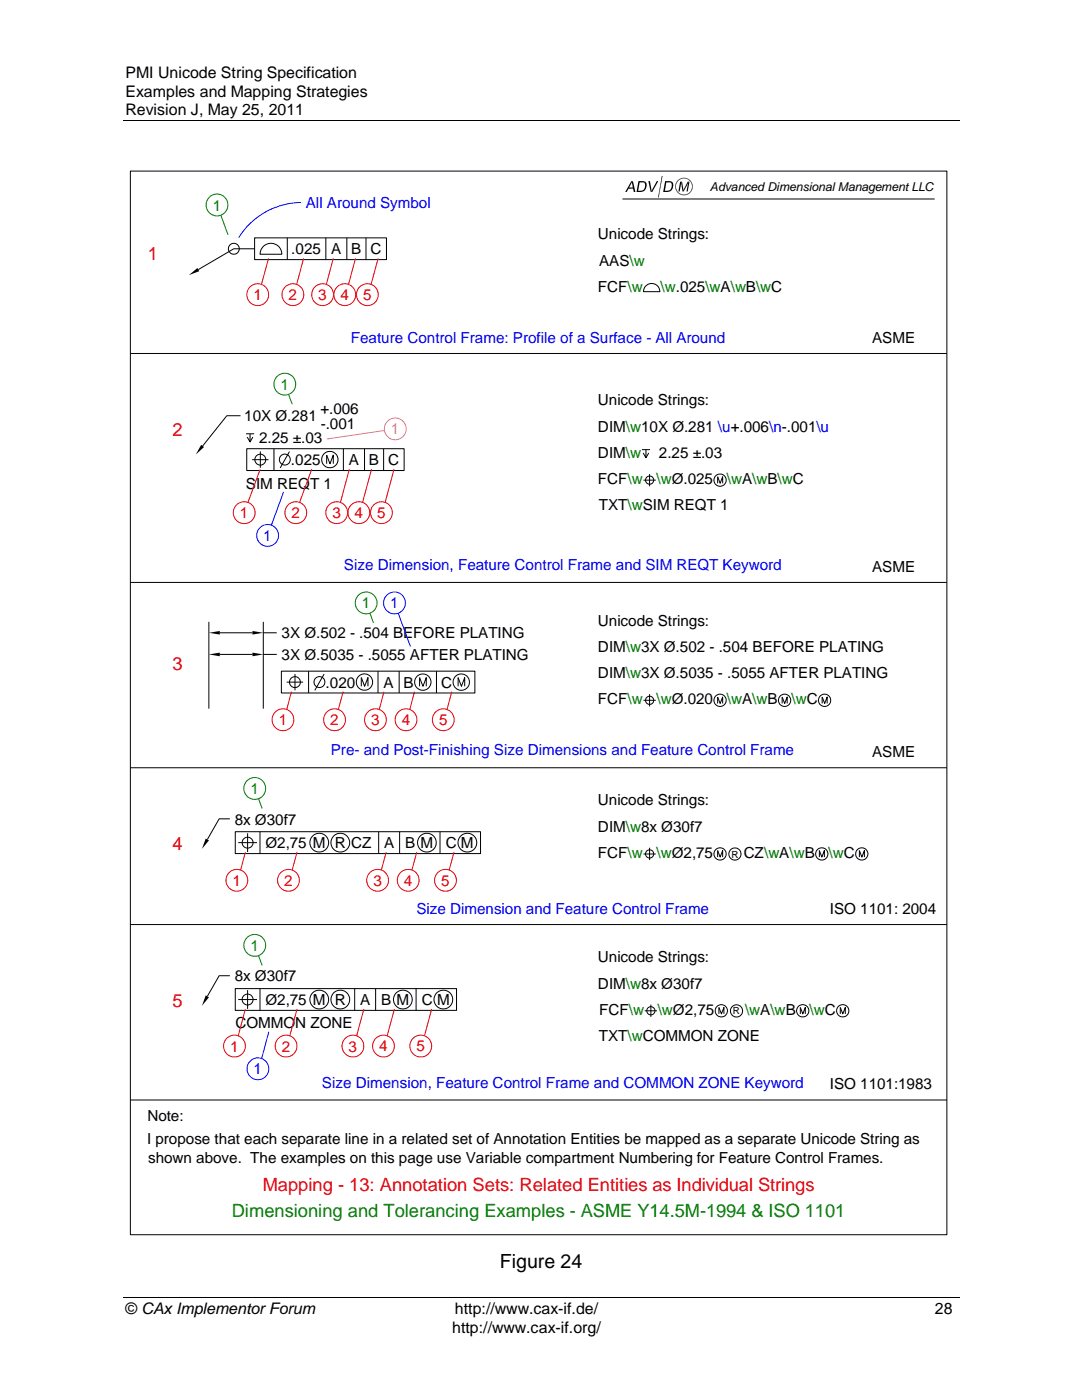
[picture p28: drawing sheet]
<svg xmlns="http://www.w3.org/2000/svg" width="216mm" height="279mm" viewBox="0 0 216 279" stroke-linecap="round" stroke-linejoin="round" font-family="sans-serif">
<defs><g id="words">
<text font-size="3.9" x="99.8" y="253">Figure 24</text>
<g font-size="3.7" fill="#e10000">
<text x="29.5" y="51.8">1</text>
<text x="34.4" y="86.9">2</text>
<text x="34.4" y="133.7">3</text>
<text x="34.4" y="169.6">4</text>
<text x="34.4" y="200.9">5</text>
<text x="52.4" y="237.7">Mapping - 13: Annotation Sets: Related Entities as Individual Strings</text>
</g>
<text font-size="3.7" fill="#007d00" x="46.2" y="242.9">Dimensioning and Tolerancing Examples - ASME Y14.5M-1994 &amp; ISO 1101</text>
<g font-size="3.2">
<text x="25" y="15.7">PMI Unicode String Specification</text>
<text x="25" y="19.3">Examples and Mapping Strategies</text>
<text x="25" y="22.9">Revision J, May 25, 2011</text>
<text x="25" y="262.3">© CAx Implementor Forum</text>
<text x="90.8" y="262.3">http://www.cax-if.de/</text>
<text x="186.6" y="262.3">28</text>
<text x="90.2" y="266.1">http://www.cax-if.org/</text>
</g>
<g font-size="3" fill="#00f">
<text x="61" y="41.5">All Around Symbol</text>
<text x="70" y="68.4">Feature Control Frame: Profile of a Surface - All Around</text>
<text x="52.5" y="108">1</text>
<text x="68.6" y="113.7">Size Dimension, Feature Control Frame and SIM REQT Keyword</text>
<text x="77.9" y="121.4">1</text>
<text x="66" y="150.7">Pre- and Post-Finishing Size Dimensions and Feature Control Frame</text>
<text x="83.1" y="182.3">Size Dimension and Feature Control Frame</text>
<text x="50.6" y="214.4">1</text>
<text x="64.3" y="217">Size Dimension, Feature Control Frame and COMMON ZONE Keyword</text>
</g>
<g font-size="3" fill="#007d00">
<text x="42.5" y="42">1</text>
<text x="131.8" y="58.2">\w.025\wA\wB\wC</text>
<text x="56" y="77.8">1</text>
<text x="131" y="96.6">\wØ.025</text>
<text x="145" y="96.6">\wA\wB\wC</text>
<text x="72.2" y="121.4">1</text>
<text x="131" y="140.6">\wØ.020</text>
<text x="145" y="140.6">\wA\wB</text>
<text x="157.9" y="140.6">\wC</text>
<text x="50" y="158.5">1</text>
<text x="131" y="171.2">\wØ2,75</text>
<text x="165.3" y="171.2">\wC</text>
<text x="50" y="189.8">1</text>
<text x="131.2" y="202.5">\wØ2,75</text>
<text x="148.7" y="202.5">\wA\wB</text>
<text x="161.5" y="202.5">\wC</text>
</g>
<g font-size="3">
<text x="119.3" y="47.7">Unicode Strings:</text>
<text x="58.1" y="50.7">.025</text>
<text x="66.1" y="50.7">A</text>
<text x="70.1" y="50.7">B</text>
<text x="74" y="50.7">C</text>
<text x="119.5" y="53">AAS\w</text>
<text x="119.3" y="58.2">FCF\w</text>
<text x="174" y="68.4">ASME</text>
<text x="63.9" y="82.6">+.006</text>
<text x="119.3" y="80.9">Unicode Strings:</text>
<text x="48.7" y="84.1">10X Ø.281</text>
<text x="51.7" y="88.5">2.25 ±.03</text>
<text x="64" y="85.6">-.001</text>
<text x="119.3" y="86.2">DIM\w10X Ø.281 \u+.006\n-.001\u</text>
<text x="58.1" y="92.8">.025</text>
<text x="69.6" y="92.8">A</text>
<text x="73.6" y="92.8">B</text>
<text x="77.5" y="92.8">C</text>
<text x="119.3" y="91.4">DIM\w</text>
<text x="131.5" y="91.4">2.25 ±.03</text>
<text x="49.1" y="97.7">SIM REQT 1</text>
<text x="119.3" y="96.6">FCF\w</text>
<text x="119.5" y="101.8">TXT\wSIM REQT 1</text>
<text x="174" y="114.1">ASME</text>
<text x="119.3" y="124.8">Unicode Strings:</text>
<text x="56.2" y="127.3">3X Ø.502 - .504 BEFORE PLATING</text>
<text x="56.2" y="131.7">3X Ø.5035 - .5055 AFTER PLATING</text>
<text x="119.3" y="130.1">DIM\w3X Ø.502 - .504 BEFORE PLATING</text>
<text x="65" y="137.2">.020</text>
<text x="76.5" y="137.2">A</text>
<text x="80.5" y="137.2">B</text>
<text x="88" y="137.2">C</text>
<text x="119.3" y="135.4">DIM\w3X Ø.5035 - .5055 AFTER PLATING</text>
<text x="119.3" y="140.6">FCF\w</text>
<text x="174" y="151">ASME</text>
<text x="119.3" y="160.7">Unicode Strings:</text>
<text x="46.8" y="164.6">8x Ø30f7</text>
<text x="119.3" y="166">DIM\w8x Ø30f7</text>
<text x="52.9" y="169.3">Ø2,75 M R CZ</text>
<text x="76.7" y="169.3">A</text>
<text x="80.9" y="169.3">B M</text>
<text x="88.9" y="169.3">C M</text>
<text x="119.3" y="171.2">FCF\w</text>
<text x="148.4" y="171.2">CZ\wA\wB</text>
<text x="165.6" y="182.3">ISO 1101: 2004</text>
<text x="46.8" y="195.9">8x Ø30f7</text>
<text x="119.3" y="192">Unicode Strings:</text>
<text x="119.3" y="197.3">DIM\w8x Ø30f7</text>
<text x="52.9" y="200.6">Ø2,75 M R</text>
<text x="71.9" y="200.6">A</text>
<text x="76.1" y="200.6">B M</text>
<text x="84.2" y="200.6">C M</text>
<text x="119.5" y="202.5">FCF\w</text>
<text x="47" y="205.1">COMMON ZONE</text>
<text x="119.5" y="207.7">TXT\wCOMMON ZONE</text>
<text x="165.6" y="217.4">ISO 1101:1983</text>
<text x="29.4" y="223.6">Note:</text>
<text x="29.4" y="228.4">I propose that each separate line in a related set of Annotation Entities be mapped as a separate Unicode String as</text>
<text x="29.5" y="232">shown above. The examples on this page use Variable compartment Numbering for Feature Control Frames.</text>
</g>
<g font-size="3" fill="#e10000">
<text x="50.6" y="59.9">1</text>
<text x="57.6" y="59.9">2</text>
<text x="63.5" y="59.9">3</text>
<text x="67.9" y="59.8">4</text>
<text x="72.5" y="59.9">5</text>
<text x="47.9" y="103.4">1</text>
<text x="58.2" y="103.4">2</text>
<text x="66.3" y="103.4">3</text>
<text x="70.8" y="103.3">4</text>
<text x="75.3" y="103.4">5</text>
<text x="55.6" y="144.7">1</text>
<text x="65.9" y="144.7">2</text>
<text x="74.1" y="144.7">3</text>
<text x="80.2" y="144.7">4</text>
<text x="87.6" y="144.7">5</text>
<text x="46.4" y="176.8">1</text>
<text x="56.7" y="176.8">2</text>
<text x="74.5" y="176.8">3</text>
<text x="80.6" y="176.7">4</text>
<text x="88" y="176.8">5</text>
<text x="45.9" y="209.9">1</text>
<text x="56.2" y="209.9">2</text>
<text x="69.6" y="209.9">3</text>
<text x="75.7" y="209.8">4</text>
<text x="83.1" y="209.8">5</text>
</g>
<text font-size="3" fill="#f0f" x="78" y="86.7">1</text>
<text font-size="2.4" x="141.7" y="38.2">Advanced Dimensional Management LLC</text>
<g font-size="2">
<text x="145.9" y="171.1">R</text>
<text x="146.2" y="202.5">R</text>
</g>
</g></defs>
<g fill="none" stroke="#000" stroke-width=".2">
<path d="M24.5 24.1h166.9M26 34.1h162.9v212.3h-162.9zM124.2 39.7h62.3M50.8 47.5h26.3v4.3h-26.3zM50.8 49.7h-4.2l-7 4.1M52.7 49a2.18 2.18 0 0 1 2.3-.2 2.18 2.18 0 0 1 1.2 1.9h-4.3l.2-1zM57.3 47.5v4.3M65 47.5v4.3M69.2 47.5v4.3M73 47.5v4.3M128.8 57.1a1.63 1.63 0 0 1 1.8-.4 1.63 1.63 0 0 1 1.1 1.5h-3.3l.1-.6zM26 70.5h162.9"/>
<path d="M48 83h-2.7l-4.9 6M49.1 86.6h1.6M49.2 89.6h31.4v4.3h-31.4zM49.9 86.6v1.6l-.6-1M50.3 91.7h3.3M50.5 87.2l-.6 1M51.9 90.1v3.3M54.7 89.6v4.3M57.8 90.1l-1.9 3.3M65.2 92.6v-1.8l.6 1.8 .7-1.8v1.8M68.5 89.6v4.3M72.7 89.6v4.3"/>
<path d="M76.5 89.6v4.3M128.1 89.7h1.6M128.4 95.8h2.5M128.9 89.7v1.7l-.6-1M129.5 90.4l-.6 1M129.6 94.6v2.4M143.2 96.5v-1.4l.5 1.4 .5-1.4v1.4M26 116.2h162.9M41.7 124.1v17.3M43.9 126.3h6.5M43.9 130.6h6.5M52.5 124.1v17.3"/>
<path d="M52.5 126.3h2.7M52.5 130.6h2.7M56.1 133.9h38.7v4.4h-38.7zM57.2 136.1h3.3M58.9 134.5v3.3M61.6 133.9v4.4M64.7 134.5l-1.9 3.3M72.1 137v-1.8l.7 1.8 .6-1.8v1.8M75.4 133.9v4.4M79.6 133.9v4.4M83.7 137v-1.8l.7 1.8 .7-1.8v1.8M87.1 133.9v4.4"/>
<path d="M91.4 137v-1.8l.7 1.8 .6-1.8v1.8M128.4 139.8h2.5M129.6 138.5v2.5M26 153.2h162.9M143.2 140.4v-1.3l.5 1.3 .5-1.3v1.3M156.1 140.4v-1.3l.5 1.3 .5-1.3v1.3M164.1 140.4v-1.3l.5 1.3 .4-1.3v1.3M45.9 163.4h-2.2l-2.3 4.1M46.9 166h49v4.3h-49zM47.5 168.2h3.8M49.4 166.3v3.8M51.9 166v4.3"/>
<path d="M75.6 166v4.3M79.7 166v4.3M87.8 166v4.3M128.4 170.4h2.5M129.6 169.2v2.4M143.2 171.1v-1.4l.5 1.4 .5-1.4v1.4M163.5 171.1v-1.4l.5 1.4 .5-1.4v1.4M171.5 171.1v-1.4l.5 1.4 .5-1.4v1.4M26 184.5h162.9M45.9 194.7h-2.2l-2.3 4.1M46.9 197.3h44.2v4.3h-44.2zM47.5 199.5h3.8"/>
<path d="M49.4 197.6v3.7M51.9 197.3v4.3M70.8 197.3v4.3M75 197.3v4.3M83 197.3v4.3M26 219.5h162.9M128.7 201.7h2.4M129.9 200.5v2.4M143.5 202.3v-1.2l.5 1.2 .5-1.2v1.2M159.7 202.3v-1.2l.5 1.2 .5-1.2v1.2M167.7 202.3v-1.2l.5 1.2 .5-1.2v1.2M24.5 259h166.9"/>
<circle cx="46.7" cy="49.7" r="1.09"/>
<circle cx="51.9" cy="91.7" r="1.08"/>
<circle cx="56.8" cy="91.7" r="1.09"/>
<circle cx="65.8" cy="91.7" r="1.64"/>
<circle cx="129.6" cy="95.8" r=".82"/>
<circle cx="143.7" cy="95.8" r="1.22"/>
<circle cx="58.8" cy="136.1" r="1.09"/>
<circle cx="63.7" cy="136.1" r="1.08"/>
<circle cx="72.7" cy="136.1" r="1.63"/>
<circle cx="84.4" cy="136.1" r="1.63"/>
<circle cx="92" cy="136.1" r="1.63"/>
<circle cx="129.6" cy="139.8" r=".82"/>
<circle cx="143.7" cy="139.8" r="1.22"/>
<circle cx="156.6" cy="139.8" r="1.22"/>
<circle cx="164.5" cy="139.8" r="1.22"/>
<circle cx="49.4" cy="168.2" r="1.08"/>
<circle cx="63.7" cy="168.2" r="1.87"/>
<circle cx="67.9" cy="168.2" r="1.87"/>
<circle cx="85.2" cy="168.2" r="1.87"/>
<circle cx="93.3" cy="168.2" r="1.87"/>
<circle cx="129.6" cy="170.4" r=".82"/>
<circle cx="143.7" cy="170.4" r="1.22"/>
<circle cx="146.6" cy="170.4" r="1.21"/>
<circle cx="164" cy="170.4" r="1.23"/>
<circle cx="172" cy="170.4" r="1.23"/>
<circle cx="49.4" cy="199.5" r="1.08"/>
<circle cx="63.7" cy="199.5" r="1.87"/>
<circle cx="67.9" cy="199.5" r="1.87"/>
<circle cx="80.4" cy="199.5" r="1.87"/>
<circle cx="88.5" cy="199.5" r="1.87"/>
<circle cx="129.9" cy="201.7" r=".82"/>
<circle cx="143.9" cy="201.7" r="1.23"/>
<circle cx="147" cy="201.8" r="1.21"/>
<circle cx="160.2" cy="201.7" r="1.22"/>
<circle cx="168.2" cy="201.7" r="1.22"/>
</g>
<g fill="#000">
<path d="M132.1 35.1l-.7 4.3h-.1zM132.1 35.1h.1l-.8 4.3zM134.7 37.1h.2l-.2 .1zM134.7 37.2h.2l-.2 .2zM134.7 37.4l.2-.1-.1 .2zM134.8 37h.1l-.2 .1zM134.8 37.5h.1l-.1 .1zM134.8 36.8l.1 .1-.1 .1zM134.8 37.6h.1l-.1 .2zM134.8 36.7l.1 .1h-.1zM134.8 37.8l.1-.1-.1 .2zM134.8 36.6h.2l-.2 .1z"/>
<path d="M134.8 37.9l.2-.1-.1 .2zM134.7 37.2l.2-.1zM134.7 37.4l.2-.2zM134.9 37.3l-.1 .2zM134.9 36.5h.1l-.2 .1zM134.7 37.1l.2-.1zM134.9 37.5l-.1 .1zM134.9 38l.1-.1v.2zM134.8 37l.1-.1zM134.9 37.6l-.1 .2zM134.8 36.8h.1zM134.9 37.7l.1 .1-.2 .1z"/>
<path d="M135 36.3l.1 .1-.2 .1zM135 38.1l.1-.1-.1 .2zM134.8 36.7l.2-.1zM135 37.8l-.1 .2zM135 36.2l.2 .1h-.2zM134.8 36.6l.2-.1zM135 37.9v.2zM135 38.2l.2-.1-.1 .2zM134.9 36.5l.2-.1zM135.1 38l.1 .1-.2 .1zM135.1 36.1l.1 .1h-.2zM135.1 38.3l.1-.1v.2z"/>
<path d="M135 36.3h.2zM135.2 38.1l-.1 .2zM135.2 36l.1 .1h-.2zM135.2 38.4l.1-.1v.2zM135 36.2h.2zM135.2 38.2v.2zM135.2 36l.1-.1 .1 .2zM135.4 38.4v.2l-.1-.1zM135.1 36.1h.2zM135.3 38.3v.2zM135.3 35.9l.2 .1zM135.2 36l.2 .1h-.1z"/>
<path d="M135.4 38.4v.2zM135.5 38.5v.2zM135.4 35.9l.1-.1 .1 .1zM135.6 38.6v.2l-.1-.1zM135.4 35.9h.2zM135.6 38.6v.2zM135.5 35.8h.2zM135.7 38.6v.2zM135.5 35.8h.2l-.1 .1zM135.6 35.7l.1-.1 .1 .2zM135.8 38.7v.2l-.1-.1zM135.6 35.7l.2 .1z"/>
<path d="M135.8 38.7v.2zM135.7 35.6l.2 .1zM135.9 38.7l.1 .2zM135.8 35.6l.2-.1v.2zM136 38.8l.1 .1h-.1zM135.8 35.6l.2 .1zM136 38.8l.1 .1zM136 35.5h.1v.2zM136.1 38.8l.1 .2-.1-.1zM136 35.5l.1 .2zM136.1 38.8l.1 .2zM136.1 35.5l.1 .1z"/>
<path d="M136.2 38.8l.1 .2zM136.2 38.8h.2l-.1 .2zM136.2 35.5h.1l.1 .1zM136.4 38.8l.1 .2zM136.2 35.5l.2 .1zM136.3 35.5l.2 .1zM136.5 38.8l.1 .2h-.1zM136.5 38.8h.1v.2zM136.5 35.5l.1 .1zM136.6 38.8l.1 .2h-.1zM136.6 38.8l.1 .2zM136.6 35.5l.1 .1z"/>
<path d="M136.7 38.8l.2 .1zM136.7 35.5l.1 .2zM136.8 38.8l.2 .1zM136.8 38.8l.2 .1h-.1zM136.9 35.5v.2zM136.9 38.8l.2-.1v.2zM136.9 35.5h.1l-.1 .2zM136.9 38.8l.2 .1zM137 35.5l.1 .2zM137.1 38.7l.1 .1zM137.1 35.6l.1 .2zM137.2 38.7l.2 .1z"/>
<path d="M137.2 38.7l.2 .1h-.2zM137.2 35.6l.1 .2zM137.3 38.6l.2 .1zM137.2 35.6l.2 .1-.1 .1zM137.3 38.6l.2 .1-.1 .1zM137.4 35.7v.2zM137.4 38.6h.2zM137.5 35.8v.2zM137.4 35.7l.1 .1-.1 .1zM137.5 38.5l.1-.1 .1 .1zM137.6 35.9v.2zM137.5 38.5h.2l-.1 .1z"/>
<path d="M137.6 38.4h.2zM137.6 36.1l.1-.2v.2zM137.7 38.2l.1 .1h-.1zM137.6 35.9h.1l-.1 .2zM137.6 38.4h.2l-.1 .1zM137.7 36.1l.1-.1-.1 .2zM137.8 38.1l.1 .1h-.2zM137.7 35.9l.1 .1-.1 .1zM137.7 38.3h.1zM137.7 36.2l.1-.1v.2zM137.9 38l.1 .1h-.2zM137.8 36l-.1 .2z"/>
<path d="M137.7 38.2h.2l-.1 .1zM137.8 36.3l.1-.1v.2zM137.9 37.9l.2 .1h-.2zM137.9 36.4l.1-.1-.1 .2zM137.8 36.1l.1 .1-.1 .1zM137.8 38.1h.2zM138 37.8l.1 .1h-.2zM137.9 36.5h.2l-.1 .1zM138 37.7l.2 .1h-.2zM137.9 36.2v.2zM137.9 38h.2l-.1 .1zM138 36.6h.1l-.1 .2z"/>
<path d="M138 37.6h.2l-.2 .1zM138 36.8l.2-.1-.2 .2zM138.1 37.5h.1l-.2 .1zM138 36.9l.2-.1-.1 .2zM138 36.3l.1 .2h-.2zM137.9 37.9h.2v.1zM138.1 37.3l.1 .1-.1 .1zM138.1 37.1h.1l-.1 .1zM138.1 37h.1l-.1 .1zM138.1 37.2h.1l-.1 .1zM138.1 36.5l-.1 .1zM138 37.8h.2z"/>
<path d="M138.1 36.6l.1 .1-.2 .1zM138 37.7l.2-.1v.2zM138.2 36.7v.1l-.2 .1zM138 37.6l.2-.1v.1zM138.2 36.8l-.1 .2zM138.1 37.5l.1-.1zM138.1 37.2l.1-.1zM138.2 37v.1h-.1zM138.1 37.3l.1-.1v.2zM37.7 54.9l1.7-1.4 .4 .6zM40.1 88.8l.6 .4-1.6 1.5zM41.7 126.3l2.2-.4v.7z"/>
<path d="M41.7 130.6l2.2-.4v.8zM50.4 125.9l2.1 .4-2.1 .3zM50.4 130.2l2.1 .4-2.1 .4zM41.1 167.4l.6 .3-1.4 1.7zM41.1 198.6l.6 .4-1.4 1.7z"/>
<path d="M126 36.1h.3l-.8 1.3 .8 .3h-.9l-.3 .6h-.3z" fill-rule="evenodd"/>
<path d="M126.3 36.1l.5 2.2h-.3l-.2-.6-.8-.3h.8a1.09 1.09 0 0 1 0-1.3z" fill-rule="evenodd"/>
<path d="M127.4 36.1l1.1 .1 .3 .1-1.2 .1-.3 1.7 1.1 .1-1.4 .1z" fill-rule="evenodd"/>
<path d="M128.1 36.4l.7-.1a1.38 1.38 0 0 1-.4 1.9l-1.1-.1a1.02 1.02 0 0 0 1.2-.4 1.02 1.02 0 0 0 0-1.3z" fill-rule="evenodd"/>
<path d="M129.4 36.1h.3l.3 2-.2 .2z" fill-rule="evenodd"/>
<path d="M131.1 36.1h.3l-1.3 2.2h-.3z" fill-rule="evenodd"/>
<path d="M132.7 36.1l1.1 .1 .3 .1-1.1 .1-.3 1.7 1.1 .1-1.5 .1z" fill-rule="evenodd"/>
<path d="M133.4 36.4l.7-.1a1.38 1.38 0 0 1-.3 1.9l-1.1-.1a1.01 1.01 0 0 0 1.2-.4 1.01 1.01 0 0 0-.1-1.3z" fill-rule="evenodd"/>
<path d="M135.7 36.3h.4l-.2 .2-.3 1.7h-.2z" fill-rule="evenodd"/>
<path d="M136.1 36.3l.3 1.6-.2 .3-.3-1.7z" fill-rule="evenodd"/>
<path d="M137.2 36.3h.4l-1.2 1.9h-.2z" fill-rule="evenodd"/>
<path d="M137.6 36.3l-.4 1.9h-.2l.3-1.6z" fill-rule="evenodd"/>
</g>
<g fill="none" stroke="#00f" stroke-width=".2">
<path d="M60.1 40.4a14.8 14.8 0 0 0-12.5 7M56.6 98.2l-2.4 6.6M79.5 122.4l2.4 6.6M53.6 205.9l-1.4 5.3"/>
<circle cx="53.4" cy="106.9" r="2.18"/>
<circle cx="78.7" cy="120.3" r="2.17"/>
<circle cx="51.5" cy="213.3" r="2.18"/>
</g>
<g fill="none" stroke="#e10000" stroke-width=".2">
<path d="M53.6 51.6l-1.4 5.2M60.6 51.6l-1.4 5.2M66.5 51.6l-1.4 5.2M70.9 51.6l-1.4 5.2M75.5 51.6l-1.5 5.2M51.9 93.6l-2.4 6.7M62.2 93.6l-2.4 6.7M69.7 93.6l-1.8 6.7M74.1 93.6l-1.8 6.7M78.6 93.6l-1.7 6.7M58.2 138l-1 3.6M68.5 138l-1 3.6"/>
<path d="M76.6 138l-.9 3.6M82.7 138l-.9 3.6M90.2 138l-1 3.6M49 170.1l-1 3.5M59.3 170.1l-1 3.5M77.1 170.1l-1 3.5M83.1 170.1l-.9 3.5M90.6 170.1l-1 3.5M49 201.4l-1.5 5.3M59.3 201.4l-1.5 5.3M72.6 201.4l-1.4 5.3M78.7 201.4l-1.4 5.3"/>
<path d="M86.1 201.4l-1.4 5.3"/>
<circle cx="51.4" cy="58.8" r="2.17"/>
<circle cx="58.4" cy="58.8" r="2.18"/>
<circle cx="64.4" cy="58.8" r="2.18"/>
<circle cx="68.8" cy="58.8" r="2.18"/>
<circle cx="73.3" cy="58.8" r="2.17"/>
<circle cx="48.7" cy="102.3" r="2.18"/>
<circle cx="59" cy="102.3" r="2.17"/>
<circle cx="67.2" cy="102.3" r="2.18"/>
<circle cx="71.6" cy="102.3" r="2.18"/>
<circle cx="76.1" cy="102.3" r="2.17"/>
<circle cx="56.5" cy="143.6" r="2.18"/>
<circle cx="66.8" cy="143.6" r="2.18"/>
<circle cx="74.9" cy="143.6" r="2.18"/>
<circle cx="81" cy="143.6" r="2.18"/>
<circle cx="88.4" cy="143.6" r="2.17"/>
<circle cx="47.3" cy="175.7" r="2.18"/>
<circle cx="57.6" cy="175.7" r="2.17"/>
<circle cx="75.3" cy="175.7" r="2.17"/>
<circle cx="81.4" cy="175.7" r="2.17"/>
<circle cx="88.9" cy="175.7" r="2.18"/>
<circle cx="46.8" cy="208.8" r="2.18"/>
<circle cx="57.1" cy="208.8" r="2.17"/>
<circle cx="70.4" cy="208.8" r="2.17"/>
<circle cx="76.5" cy="208.8" r="2.18"/>
<circle cx="84" cy="208.8" r="2.18"/>
</g>
<g fill="none" stroke="#f0f" stroke-width=".2">
<path d="M76.7 85.9l-11.5 1.7"/>
<circle cx="78.9" cy="85.6" r="2.18"/>
</g>
<g fill="none" stroke="#007d00" stroke-width=".2">
<path d="M44.1 43l1.4 3.9M57.6 78.7l.7 2M73.8 122.4l.7 1.9M51.6 159.4l.7 2M51.6 190.7l.7 2"/>
<circle cx="43.3" cy="40.9" r="2.18"/>
<circle cx="56.8" cy="76.7" r="2.18"/>
<circle cx="73.1" cy="120.3" r="2.17"/>
<circle cx="50.8" cy="157.4" r="2.18"/>
<circle cx="50.8" cy="188.7" r="2.18"/>
</g>
<use href="#words"/>
</svg>
